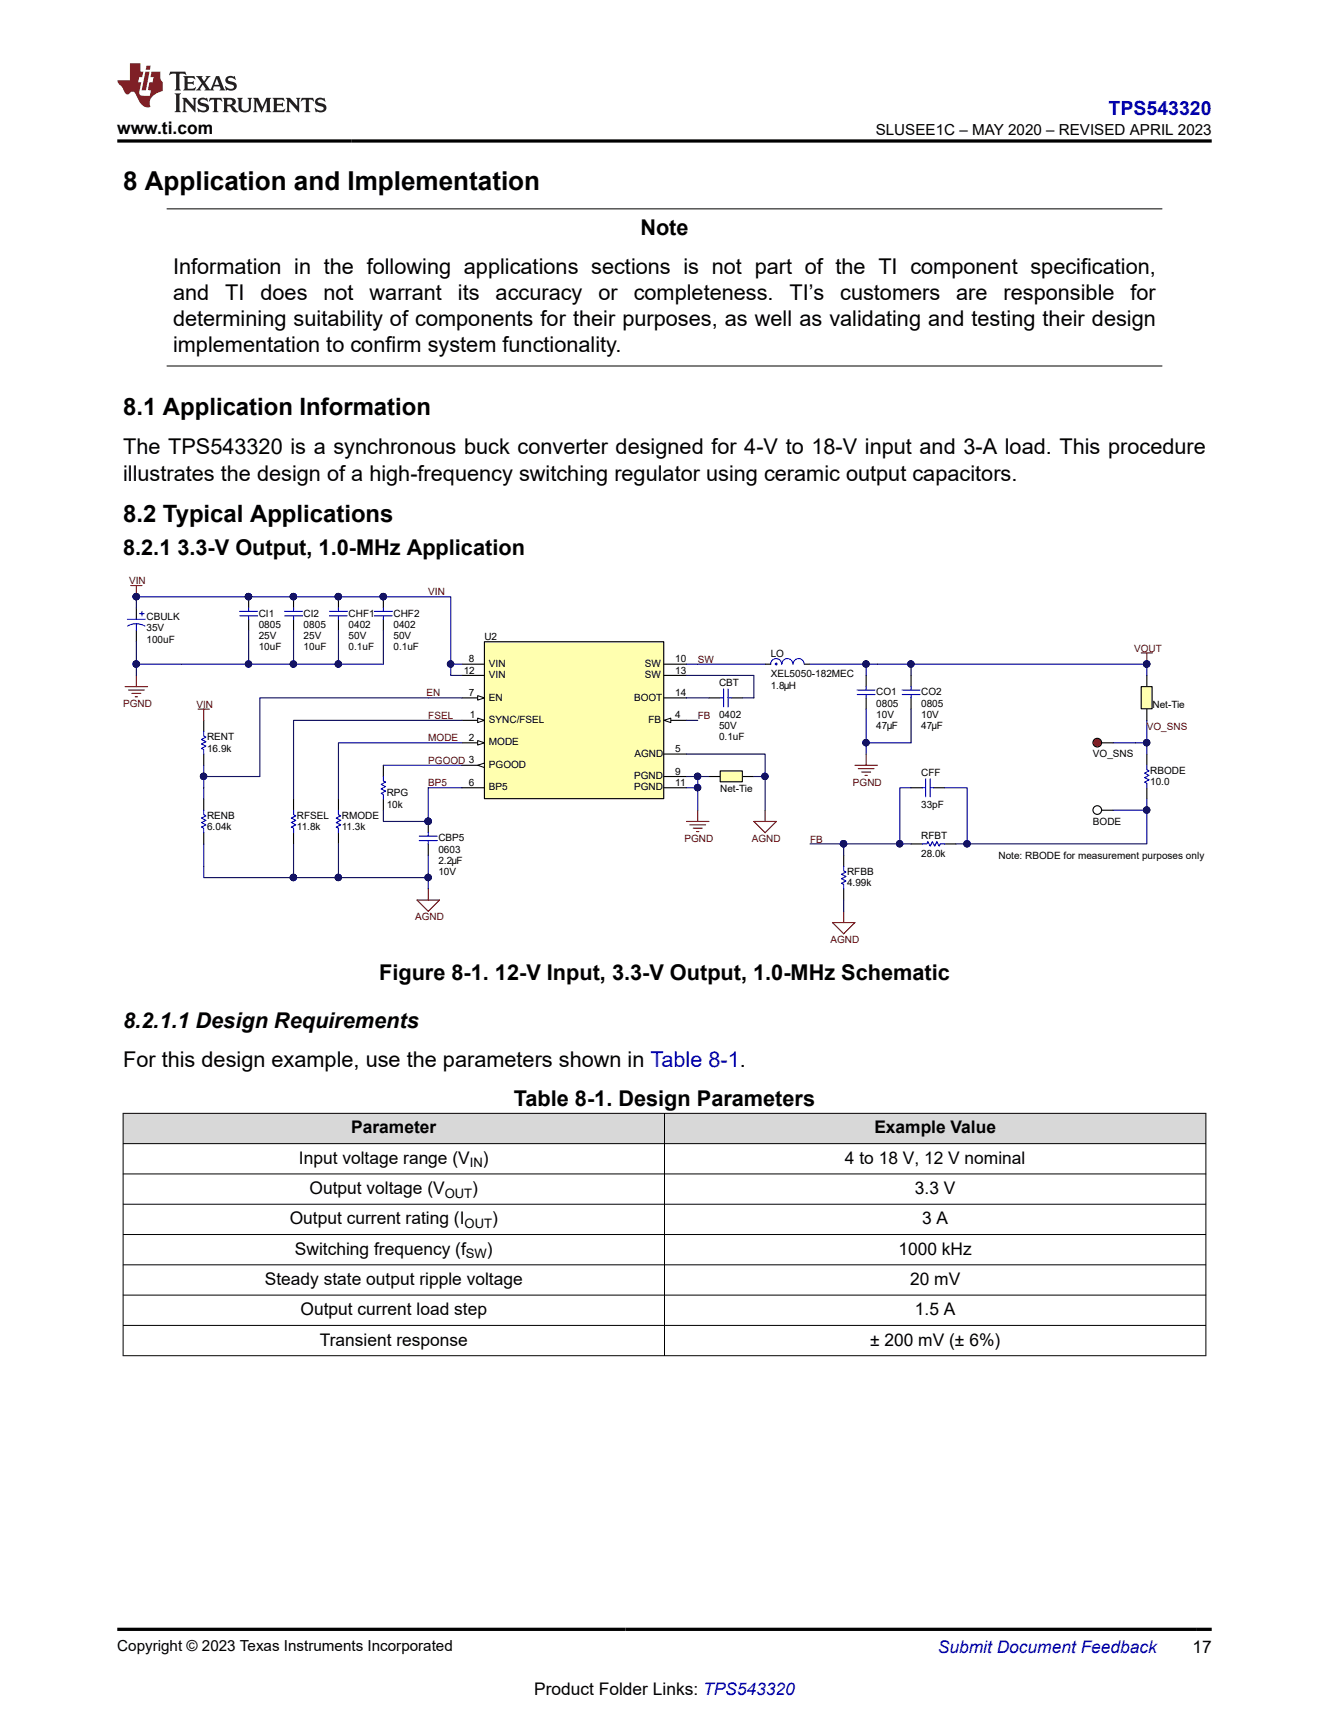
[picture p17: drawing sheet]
<svg xmlns="http://www.w3.org/2000/svg" width="216mm" height="279mm" viewBox="0 0 216 279" stroke-linecap="round" stroke-linejoin="round" font-family="sans-serif">
<defs><g id="words">
<text font-size="4.2" x="20" y="30.9">8 Application and Implementation</text>
<g font-size="3.9">
<text x="20" y="67.4">8.1 Application Information</text>
<text x="20" y="84.7">8.2 Typical Applications</text>
</g>
<g font-size="3.5">
<text x="104" y="38.2">Note</text>
<text x="28.1" y="44.5">Information in the following applications sections is not part of the TI component specification,</text>
<text x="28.1" y="53">determining suitability of components for their purposes, as well as validating and testing their design</text>
<text x="28.1" y="48.8">and</text>
<text x="36.6" y="48.8">TI</text>
<text x="42.3" y="48.8">does</text>
<text x="52.6" y="48.8">not</text>
<text x="60" y="48.8">warrant</text>
<text x="74.4" y="48.8">its</text>
<text x="80.5" y="48.8">accuracy</text>
<text x="97.2" y="48.8">or</text>
<text x="102.9" y="48.8">completeness.</text>
<text x="128.3" y="48.8">TI’s</text>
<text x="136.5" y="48.8">customers</text>
<text x="155.3" y="48.8">are</text>
<text x="163" y="48.8">responsible</text>
<text x="183.7" y="48.8">for</text>
<text x="28.1" y="57.2">implementation to confirm system functionality.</text>
<text x="20" y="73.8">The TPS543320 is a synchronous buck converter designed for 4-V to 18-V input and 3-A load. This procedure</text>
<text x="20" y="78.1">illustrates the design of a high-frequency switching regulator using ceramic output capacitors.</text>
<text x="20" y="90.1">8.2.1 3.3-V Output, 1.0-MHz Application</text>
<text x="61.6" y="159.2">Figure 8-1. 12-V Input, 3.3-V Output, 1.0-MHz Schematic</text>
<text x="20" y="167">8.2.1.1 Design Requirements</text>
<text x="20" y="173.3">For this design example, use the parameters shown in Table 8-1.</text>
<text x="83.5" y="179.7">Table 8-1. Design Parameters</text>
</g>
<text font-size="3.2" fill="#00f" x="180.1" y="18.7">TPS543320</text>
<g font-size="2.8">
<text x="19" y="21.8">www.ti.com</text>
<text x="57.1" y="184.1">Parameter</text>
<text x="142" y="184.1">Example Value</text>
<text x="48.6" y="189">Input voltage range (V</text>
<text x="78.4" y="189">)</text>
<text x="137.3" y="189">4 to 18 V, 12 V nominal</text>
<text x="50.3" y="194">Output voltage (V</text>
<text x="76.7" y="194">)</text>
<text x="148.6" y="194">3.3 V</text>
<text x="47.1" y="198.9">Output current rating (I</text>
<text x="47.9" y="203.8">Switching frequency (f</text>
<text x="79.1" y="203.8">)</text>
<text x="79.9" y="198.9">)</text>
<text x="146" y="203.8">1000 kHz</text>
<text x="149.8" y="198.9">3 A</text>
<text x="43" y="208.7">Steady state output ripple voltage</text>
<text x="147.8" y="208.7">20 mV</text>
<text x="48.8" y="213.7">Output current load step</text>
<text x="148.6" y="213.7">1.5 A</text>
<text x="51.9" y="218.6">Transient response</text>
<text x="141.4" y="218.6">± 200 mV (± 6%)</text>
<text x="193.7" y="268.5">17</text>
<text x="86.8" y="275.3">Product Folder Links: TPS543320</text>
</g>
<text font-size="2.8" fill="#00f" x="152.4" y="268.5">Submit Document Feedback</text>
<g font-size="2.5">
<text x="142.3" y="21.9">SLUSEE1C – MAY 2020 – REVISED APRIL 2023</text>
<text x="19" y="268.2">Copyright © 2023 Texas Instruments Incorporated</text>
</g>
<g font-size="2.1">
<text x="76.3" y="189.6">IN</text>
<text x="72.3" y="194.5">OUT</text>
<text x="75.5" y="199.5">OUT</text>
<text x="75.7" y="204.4">SW</text>
</g>
<g font-size="1.6" fill="#7f0000">
<text x="21" y="94.9">VIN</text>
<text x="69.6" y="96.7">VIN</text>
<text x="113.3" y="107.7">SW</text>
<text x="184.2" y="105.8">VOUT</text>
<text x="69.3" y="113.1">EN</text>
<text x="20" y="114.8">PGND</text>
<text x="31.9" y="115">VIN</text>
<text x="69.6" y="116.8">FSEL</text>
<text x="113.3" y="116.8">FB</text>
<text x="186.3" y="118.6">VO_SNS</text>
<text x="69.6" y="124.1">PGOOD 3</text>
<text x="69.6" y="120.4">MODE</text>
<text x="69.6" y="127.7">BP5</text>
<text x="138.6" y="127.6">PGND</text>
<text x="111.2" y="136.7">PGND</text>
<text x="122.1" y="136.7">AGND</text>
<text x="131.6" y="136.9">FB</text>
<text x="67.4" y="149.5">AGND</text>
<text x="134.9" y="153.2">AGND</text>
</g>
<g font-size="1.6">
<text x="23.8" y="100.7">CBULK</text>
<text x="42" y="100.2">CI1</text>
<text x="49.3" y="100.2">CI2</text>
<text x="56.6" y="100.2">CHF1</text>
<text x="63.9" y="100.2">CHF2</text>
<text x="23.8" y="102.6">35V</text>
<text x="23.8" y="104.4">100uF</text>
<text x="42" y="102">0805</text>
<text x="42" y="103.8">25V</text>
<text x="42" y="105.7">10uF</text>
<text x="49.3" y="102">0805</text>
<text x="49.3" y="103.8">25V</text>
<text x="49.3" y="105.7">10uF</text>
<text x="56.6" y="102">0402</text>
<text x="56.6" y="103.8">50V</text>
<text x="56.6" y="105.7">0.1uF</text>
<text x="63.9" y="102">0402</text>
<text x="63.9" y="103.8">50V</text>
<text x="63.9" y="105.7">0.1uF</text>
<text x="76.1" y="107.6">8</text>
<text x="78.7" y="104">U2</text>
<text x="109.7" y="107.6">10</text>
<text x="125.2" y="106.8">LO</text>
<text x="75.3" y="109.4">12</text>
<text x="76.1" y="113.1">7</text>
<text x="79.4" y="113.8">EN</text>
<text x="79.4" y="108.3">VIN</text>
<text x="79.4" y="110.1">VIN</text>
<text x="103" y="113.8">BOOT</text>
<text x="104.8" y="108.3">SW</text>
<text x="104.8" y="110.1">SW</text>
<text x="109.7" y="113.1">14</text>
<text x="109.7" y="109.4">13</text>
<text x="116.8" y="111.5">CBT</text>
<text x="125.2" y="110">XEL5050-182MEC</text>
<text x="125.2" y="111.9">1.8µH</text>
<text x="142.4" y="113">CO1</text>
<text x="149.6" y="113">CO2</text>
<text x="76.3" y="116.7">1</text>
<text x="79.4" y="117.4">SYNC/FSEL</text>
<text x="105.3" y="117.4">FB</text>
<text x="109.7" y="116.7">4</text>
<text x="116.8" y="116.6">0402</text>
<text x="116.8" y="118.4">50V</text>
<text x="142.4" y="114.8">0805</text>
<text x="142.4" y="116.6">10V</text>
<text x="142.4" y="118.4">47µF</text>
<text x="149.6" y="114.8">0805</text>
<text x="149.6" y="116.6">10V</text>
<text x="149.6" y="118.4">47µF</text>
<text x="187.2" y="115">Net-Tie</text>
<text x="33.6" y="122.1">16.9k</text>
<text x="33.6" y="120.3">RENT</text>
<text x="76.1" y="120.4">2</text>
<text x="79.4" y="121.1">MODE</text>
<text x="79.4" y="124.7">PGOOD</text>
<text x="103.1" y="122.9">AGND</text>
<text x="109.7" y="125.8">9</text>
<text x="109.7" y="122.2">5</text>
<text x="116.8" y="120.3">0.1uF</text>
<text x="177.6" y="123">VO_SNS</text>
<text x="186.9" y="125.7">RBODE</text>
<text x="62.8" y="131.2">10k</text>
<text x="62.8" y="129.4">RPG</text>
<text x="76.1" y="127.7">6</text>
<text x="79.4" y="128.4">BP5</text>
<text x="103" y="126.6">PGND</text>
<text x="103" y="128.4">PGND</text>
<text x="109.7" y="127.7">11</text>
<text x="117" y="128.7">Net-Tie</text>
<text x="149.6" y="131.2">33pF</text>
<text x="149.6" y="126.1">CFF</text>
<text x="186.9" y="127.6">10.0</text>
<text x="33.6" y="134.9">6.04k</text>
<text x="33.6" y="133">RENB</text>
<text x="48.2" y="134.9">11.8k</text>
<text x="48.2" y="133">RFSEL</text>
<text x="55.5" y="134.9">11.3k</text>
<text x="55.5" y="133">RMODE</text>
<text x="71.2" y="136.7">CBP5</text>
<text x="149.6" y="136.3">RFBT</text>
<text x="177.6" y="133.9">BODE</text>
<text x="71.2" y="138.5">0603</text>
<text x="71.2" y="140.3">2.2µF</text>
<text x="71.2" y="142.2">10V</text>
<text x="137.6" y="144">4.99k</text>
<text x="137.6" y="142.2">RFBB</text>
<text x="149.6" y="139.2">28.0k</text>
<text x="162.2" y="139.6">Note: RBODE for measurement purposes only</text>
</g>
</g></defs>
<path d="M27.1 33.9h161.7M27.1 59.5h161.7" fill="none" stroke="#000" stroke-width=".16"/>
<path d="M55 96.9v1.9M140.7 109.7v1.8M140.7 113.4v1.8" fill="none" stroke="#000" stroke-width=".18"/>
<path d="M139.2 112.1h3M139.2 112.8h3M140.7 111.5v.6M140.7 112.8v.6" fill="none" stroke="#00f" stroke-width=".18"/>
<circle cx="55" cy="96.9" r=".52" fill="#00007f"/>
<circle cx="55" cy="96.9" r=".52" fill="none" stroke="#00007f" stroke-width=".16"/>
<path d="M55 100.6v1.8" fill="none" stroke="#000" stroke-width=".18"/>
<path d="M53.5 99.3h2.9M55 98.8v.5M53.5 100h2.9M55 100v.6" fill="none" stroke="#00f" stroke-width=".18"/>
<circle cx="55" cy="96.9" r=".52" fill="#00007f"/>
<circle cx="55" cy="96.9" r=".52" fill="none" stroke="#00007f" stroke-width=".16"/>
<path d="M62.3 96.9v1.9" fill="none" stroke="#000" stroke-width=".18"/>
<circle cx="62.3" cy="96.9" r=".52" fill="#00007f"/>
<circle cx="62.3" cy="96.9" r=".52" fill="none" stroke="#00007f" stroke-width=".16"/>
<path d="M62.3 100.6v1.8" fill="none" stroke="#000" stroke-width=".18"/>
<path d="M60.8 99.3h2.9M62.3 98.8v.5M60.8 100h2.9M62.3 100v.6" fill="none" stroke="#00f" stroke-width=".18"/>
<circle cx="62.3" cy="96.9" r=".52" fill="#00007f"/>
<circle cx="62.3" cy="96.9" r=".52" fill="none" stroke="#00007f" stroke-width=".16"/>
<path d="M47.7 96.9v1.9M115.2 113.4h1.8M118.8 113.4h1.8" fill="none" stroke="#000" stroke-width=".18"/>
<path d="M117 113.4h.5M117.5 111.9v2.9M118.3 113.4h.5M118.3 111.9v2.9" fill="none" stroke="#00f" stroke-width=".18"/>
<circle cx="47.7" cy="96.9" r=".52" fill="#00007f"/>
<circle cx="47.7" cy="96.9" r=".52" fill="none" stroke="#00007f" stroke-width=".16"/>
<path d="M47.7 100.6v1.8" fill="none" stroke="#000" stroke-width=".18"/>
<path d="M46.2 99.3h2.9M47.7 98.8v.5M46.2 100h2.9M47.7 100v.6" fill="none" stroke="#00f" stroke-width=".18"/>
<circle cx="47.7" cy="96.9" r=".52" fill="#00007f"/>
<circle cx="47.7" cy="96.9" r=".52" fill="none" stroke="#00007f" stroke-width=".16"/>
<path d="M40.4 96.9v1.9" fill="none" stroke="#000" stroke-width=".18"/>
<circle cx="40.4" cy="96.9" r=".52" fill="#00007f"/>
<circle cx="40.4" cy="96.9" r=".52" fill="none" stroke="#00007f" stroke-width=".16"/>
<path d="M40.4 100.6v1.8" fill="none" stroke="#000" stroke-width=".18"/>
<path d="M38.9 99.3h3M40.4 98.8v.5M38.9 100h3M40.4 100v.6" fill="none" stroke="#00f" stroke-width=".18"/>
<circle cx="40.4" cy="96.9" r=".52" fill="#00007f"/>
<circle cx="40.4" cy="96.9" r=".52" fill="none" stroke="#00007f" stroke-width=".16"/>
<path d="M22.2 98.8v1.8M22.2 102.4v1.8M186.3 109.7v1.8M186.3 115.2v1.8" fill="none" stroke="#000" stroke-width=".18"/>
<path d="M22.7 99.7h.7M23.1 99.3v.7M20.7 100.6h2.9M22.2 101.3l.7 .1 .7 .3M22.2 101.3v1.1M22.2 101.3l-.8 .1-.7 .3" fill="none" stroke="#00f" stroke-width=".18"/>
<path d="M185.4 111.5h1.8v3.6h-1.8z" fill-rule="evenodd" fill="#ffffaf"/>
<path d="M185.4 111.5h1.8v3.6h-1.8z" fill="none" stroke="#000" stroke-width=".18"/>
<circle cx="178.3" cy="120.6" r=".7" fill="#ee0d21"/>
<g fill="none" stroke="#000" stroke-width=".18">
<path d="M179 120.7h1.8"/>
<circle cx="178.3" cy="120.6" r=".7"/>
</g>
<circle cx="178.3" cy="131.6" r=".7" fill="#fff"/>
<g fill="none" stroke="#000" stroke-width=".18">
<path d="M55 129.8v1.8M55 135.3v1.8M137.1 138.9v1.8M148 137.1h1.8M153.5 137.1h1.8M179 131.6h1.8M186.3 122.5v1.8M186.3 128v1.8M137.1 144.4v1.8"/>
<circle cx="178.3" cy="131.6" r=".7"/>
</g>
<path d="M55 131.6v.7l.3 .2-.7 .4 .7 .4-.7 .3 .7 .4-.7 .4 .4 .1v.8M149.8 137.1h.8l.1-.4 .4 .8 .4-.8 .3 .8 .4-.8 .4 .8 .1-.4h.8M186.3 124.3v.7l.4 .2-.8 .4 .8 .4-.8 .3 .8 .4-.8 .4 .4 .1v.8M137.1 140.7v.8l.3 .2-.7 .3 .7 .4-.7 .3 .7 .4-.7 .4 .4 .2v.7" fill="none" stroke="#00f" stroke-width=".18"/>
<path d="M135.2 149.9h3.7l-1.8 1.8zM137.1 148v1.9" fill="none" stroke="#7f0000" stroke-width=".18"/>
<path d="M186.3 117v5.5" fill="none" stroke="#00007f" stroke-width=".18"/>
<circle cx="186.3" cy="120.6" r=".52" fill="#00007f"/>
<circle cx="186.3" cy="120.6" r=".52" fill="none" stroke="#00007f" stroke-width=".16"/>
<path d="M184.5 120.7h1.8" fill="none" stroke="#00007f" stroke-width=".18"/>
<circle cx="186.3" cy="120.6" r=".52" fill="#00007f"/>
<circle cx="186.3" cy="120.6" r=".52" fill="none" stroke="#00007f" stroke-width=".16"/>
<path d="M148 128h1.8M151.7 128h1.8" fill="none" stroke="#000" stroke-width=".18"/>
<path d="M149.8 128h.6M150.4 126.5v2.9M151.1 128h.6M151.1 126.5v2.9" fill="none" stroke="#00f" stroke-width=".18"/>
<path d="M186.3 129.8v7.3h-31" fill="none" stroke="#00007f" stroke-width=".18"/>
<circle cx="186.3" cy="131.6" r=".52" fill="#00007f"/>
<circle cx="186.3" cy="131.6" r=".52" fill="none" stroke="#00007f" stroke-width=".16"/>
<circle cx="157.1" cy="137.1" r=".52" fill="#00007f"/>
<circle cx="157.1" cy="137.1" r=".52" fill="none" stroke="#00007f" stroke-width=".16"/>
<path d="M180.8 131.6h5.5" fill="none" stroke="#00007f" stroke-width=".18"/>
<circle cx="186.3" cy="131.6" r=".52" fill="#00007f"/>
<circle cx="186.3" cy="131.6" r=".52" fill="none" stroke="#00007f" stroke-width=".16"/>
<path d="M153.5 128h3.6v9.1" fill="none" stroke="#00007f" stroke-width=".18"/>
<circle cx="157.1" cy="137.1" r=".52" fill="#00007f"/>
<circle cx="157.1" cy="137.1" r=".52" fill="none" stroke="#00007f" stroke-width=".16"/>
<path d="M148 128h-1.8v9.1h1.8" fill="none" stroke="#00007f" stroke-width=".18"/>
<circle cx="146.2" cy="137.1" r=".52" fill="#00007f"/>
<circle cx="146.2" cy="137.1" r=".52" fill="none" stroke="#00007f" stroke-width=".16"/>
<path d="M137.1 137.1h9.1" fill="none" stroke="#00007f" stroke-width=".18"/>
<circle cx="146.2" cy="137.1" r=".52" fill="#00007f"/>
<circle cx="146.2" cy="137.1" r=".52" fill="none" stroke="#00007f" stroke-width=".16"/>
<circle cx="137" cy="137.1" r=".52" fill="#00007f"/>
<circle cx="137" cy="137.1" r=".52" fill="none" stroke="#00007f" stroke-width=".16"/>
<path d="M137.1 146.2v1.8" fill="none" stroke="#00007f" stroke-width=".18"/>
<path d="M78.7 104.2h29.1v25.5h-29.1z" fill-rule="evenodd" fill="#ffffaf"/>
<path d="M75 117h3.7M78.7 104.2h29.1v25.5h-29.1z" fill="none" stroke="#000" stroke-width=".18"/>
<path d="M77.6 116.7l1.1 .3-1.1 .4z" fill="#fff"/>
<path d="M77.6 116.7l1.1 .3-1.1 .4z" fill="none" stroke="#000" stroke-width=".16"/>
<path d="M75 120.7h3.7" fill="none" stroke="#000" stroke-width=".18"/>
<path d="M77.6 120.3l1.1 .4-1.1 .3z" fill="#fff"/>
<path d="M77.6 120.3l1.1 .4-1.1 .3z" fill="none" stroke="#000" stroke-width=".16"/>
<path d="M75 124.3h3.7" fill="none" stroke="#000" stroke-width=".18"/>
<path d="M77.6 124.3l1.1-.4v.8z" fill="#fff"/>
<path d="M77.6 124.3l1.1-.4v.8z" fill="none" stroke="#000" stroke-width=".16"/>
<path d="M107.9 117h3.6" fill="none" stroke="#000" stroke-width=".18"/>
<path d="M107.9 117l1.1-.3v.7z" fill="#fff"/>
<path d="M107.9 117l1.1-.3v.7z" fill="none" stroke="#000" stroke-width=".16"/>
<path d="M75 113.4h3.7M75 128h3.7M107.9 122.5h3.6" fill="none" stroke="#000" stroke-width=".18"/>
<path d="M77.6 113l1.1 .4-1.1 .3z" fill="#fff"/>
<path d="M77.6 113l1.1 .4-1.1 .3z" fill="none" stroke="#000" stroke-width=".16"/>
<path d="M75 107.9h3.7M75 109.7h3.7M107.9 107.9h3.6M107.9 109.7h3.6M107.9 113.4h3.6M107.9 126.1h3.6M107.9 128h3.6" fill="none" stroke="#000" stroke-width=".18"/>
<path d="M111.5 113.4h3.7M113.3 107.9h9.2M111.5 126.1h1.8v1.9h-1.8" fill="none" stroke="#00007f" stroke-width=".18"/>
<circle cx="113.3" cy="126.1" r=".52" fill="#00007f"/>
<circle cx="113.3" cy="126.1" r=".52" fill="none" stroke="#00007f" stroke-width=".16"/>
<circle cx="113.3" cy="127.9" r=".52" fill="#00007f"/>
<circle cx="113.3" cy="127.9" r=".52" fill="none" stroke="#00007f" stroke-width=".16"/>
<path d="M75 107.9h-1.8v1.8h1.8" fill="none" stroke="#00007f" stroke-width=".18"/>
<circle cx="73.2" cy="107.9" r=".52" fill="#00007f"/>
<circle cx="73.2" cy="107.9" r=".52" fill="none" stroke="#00007f" stroke-width=".16"/>
<path d="M69.6 120.7h5.4M113.3 128v3.6" fill="none" stroke="#00007f" stroke-width=".18"/>
<path d="M111.5 133.4h3.7M112.1 134h2.5M112.6 134.5h1.5M113.2 135.1h.3M113.3 131.6v1.8" fill="none" stroke="#7f0000" stroke-width=".18"/>
<circle cx="113.3" cy="127.9" r=".52" fill="#00007f"/>
<circle cx="113.3" cy="127.9" r=".52" fill="none" stroke="#00007f" stroke-width=".16"/>
<path d="M111.5 117h1.8" fill="none" stroke="#00007f" stroke-width=".18"/>
<path d="M122.5 133.4h3.6l-1.8 1.9zM124.3 131.6v1.8" fill="none" stroke="#7f0000" stroke-width=".18"/>
<path d="M115.2 126.1h1.8M120.6 126.1h1.9" fill="none" stroke="#000" stroke-width=".18"/>
<path d="M117 125.2h3.6v1.8h-3.6z" fill-rule="evenodd" fill="#ffffaf"/>
<path d="M117 125.2h3.6v1.8h-3.6z" fill="none" stroke="#000" stroke-width=".18"/>
<path d="M111.5 122.5h12.8v9.1" fill="none" stroke="#00007f" stroke-width=".18"/>
<circle cx="124.3" cy="126.1" r=".52" fill="#00007f"/>
<circle cx="124.3" cy="126.1" r=".52" fill="none" stroke="#00007f" stroke-width=".16"/>
<path d="M122.5 126.1h1.8" fill="none" stroke="#00007f" stroke-width=".18"/>
<circle cx="124.3" cy="126.1" r=".52" fill="#00007f"/>
<circle cx="124.3" cy="126.1" r=".52" fill="none" stroke="#00007f" stroke-width=".16"/>
<path d="M113.3 126.1h1.9" fill="none" stroke="#00007f" stroke-width=".18"/>
<circle cx="113.3" cy="126.1" r=".52" fill="#00007f"/>
<circle cx="113.3" cy="126.1" r=".52" fill="none" stroke="#00007f" stroke-width=".16"/>
<path d="M62.3 102.4v5.5h-32.9" fill="none" stroke="#00007f" stroke-width=".18"/>
<circle cx="55" cy="107.9" r=".52" fill="#00007f"/>
<circle cx="55" cy="107.9" r=".52" fill="none" stroke="#00007f" stroke-width=".16"/>
<circle cx="47.7" cy="107.9" r=".52" fill="#00007f"/>
<circle cx="47.7" cy="107.9" r=".52" fill="none" stroke="#00007f" stroke-width=".16"/>
<circle cx="40.4" cy="107.9" r=".52" fill="#00007f"/>
<circle cx="40.4" cy="107.9" r=".52" fill="none" stroke="#00007f" stroke-width=".16"/>
<path d="M140.7 115.2v5.5h7.3" fill="none" stroke="#00007f" stroke-width=".18"/>
<circle cx="140.7" cy="120.6" r=".52" fill="#00007f"/>
<circle cx="140.7" cy="120.6" r=".52" fill="none" stroke="#00007f" stroke-width=".16"/>
<path d="M186.3 107.9v1.8" fill="none" stroke="#00007f" stroke-width=".18"/>
<circle cx="186.3" cy="107.9" r=".52" fill="#00007f"/>
<circle cx="186.3" cy="107.9" r=".52" fill="none" stroke="#00007f" stroke-width=".16"/>
<path d="M69.6 113.4h5.4" fill="none" stroke="#00007f" stroke-width=".18"/>
<path d="M69.6 133.4v1.9" fill="none" stroke="#000" stroke-width=".18"/>
<circle cx="69.5" cy="133.4" r=".52" fill="#00007f"/>
<circle cx="69.5" cy="133.4" r=".52" fill="none" stroke="#00007f" stroke-width=".16"/>
<path d="M69.6 137.1v1.8" fill="none" stroke="#000" stroke-width=".18"/>
<path d="M68.1 135.8h2.9M68.1 136.5h2.9M69.6 135.3v.5M69.6 136.5v.6" fill="none" stroke="#00f" stroke-width=".18"/>
<circle cx="69.5" cy="133.4" r=".52" fill="#00007f"/>
<circle cx="69.5" cy="133.4" r=".52" fill="none" stroke="#00007f" stroke-width=".16"/>
<path d="M67.8 146.2h3.6l-1.8 1.8zM69.6 144.4v1.8" fill="none" stroke="#7f0000" stroke-width=".18"/>
<path d="M69.6 138.9v5.5" fill="none" stroke="#00007f" stroke-width=".18"/>
<circle cx="69.5" cy="142.5" r=".52" fill="#00007f"/>
<circle cx="69.5" cy="142.5" r=".52" fill="none" stroke="#00007f" stroke-width=".16"/>
<path d="M62.3 124.3v1.8M62.3 129.8v1.8" fill="none" stroke="#000" stroke-width=".18"/>
<path d="M62.3 126.1v.8l.3 .2-.7 .3 .7 .4-.7 .3 .7 .4-.7 .4 .4 .2v.7" fill="none" stroke="#00f" stroke-width=".18"/>
<path d="M69.6 128v5.4" fill="none" stroke="#00007f" stroke-width=".18"/>
<circle cx="69.5" cy="133.4" r=".52" fill="#00007f"/>
<circle cx="69.5" cy="133.4" r=".52" fill="none" stroke="#00007f" stroke-width=".16"/>
<path d="M69.6 117h5.4" fill="none" stroke="#00007f" stroke-width=".18"/>
<path d="M21.2 95.1h1.9M22.2 95.1v1.8" fill="none" stroke="#7f0000" stroke-width=".18"/>
<circle cx="22.1" cy="96.9" r=".52" fill="#00007f"/>
<circle cx="22.1" cy="96.9" r=".52" fill="none" stroke="#00007f" stroke-width=".16"/>
<path d="M22.2 96.9v1.9" fill="none" stroke="#00007f" stroke-width=".18"/>
<circle cx="22.1" cy="96.9" r=".52" fill="#00007f"/>
<circle cx="22.1" cy="96.9" r=".52" fill="none" stroke="#00007f" stroke-width=".16"/>
<path d="M22.2 104.2v3.7" fill="none" stroke="#00007f" stroke-width=".18"/>
<circle cx="22.1" cy="107.9" r=".52" fill="#00007f"/>
<circle cx="22.1" cy="107.9" r=".52" fill="none" stroke="#00007f" stroke-width=".16"/>
<path d="M22.2 96.9h51v11" fill="none" stroke="#00007f" stroke-width=".18"/>
<circle cx="22.1" cy="96.9" r=".52" fill="#00007f"/>
<circle cx="22.1" cy="96.9" r=".52" fill="none" stroke="#00007f" stroke-width=".16"/>
<circle cx="40.4" cy="96.9" r=".52" fill="#00007f"/>
<circle cx="40.4" cy="96.9" r=".52" fill="none" stroke="#00007f" stroke-width=".16"/>
<circle cx="47.7" cy="96.9" r=".52" fill="#00007f"/>
<circle cx="47.7" cy="96.9" r=".52" fill="none" stroke="#00007f" stroke-width=".16"/>
<circle cx="55" cy="96.9" r=".52" fill="#00007f"/>
<circle cx="55" cy="96.9" r=".52" fill="none" stroke="#00007f" stroke-width=".16"/>
<circle cx="62.3" cy="96.9" r=".52" fill="#00007f"/>
<circle cx="62.3" cy="96.9" r=".52" fill="none" stroke="#00007f" stroke-width=".16"/>
<circle cx="73.2" cy="107.9" r=".52" fill="#00007f"/>
<circle cx="73.2" cy="107.9" r=".52" fill="none" stroke="#00007f" stroke-width=".16"/>
<path d="M131.6 137.1h5.5" fill="none" stroke="#00007f" stroke-width=".18"/>
<circle cx="137" cy="137.1" r=".52" fill="#00007f"/>
<circle cx="137" cy="137.1" r=".52" fill="none" stroke="#00007f" stroke-width=".16"/>
<path d="M111.5 109.7h11v3.7M111.5 107.9h1.8M133.4 107.9h9.1M69.6 128h5.4M180.8 120.7h3.7" fill="none" stroke="#00007f" stroke-width=".18"/>
<circle cx="140.7" cy="107.9" r=".52" fill="#00007f"/>
<circle cx="140.7" cy="107.9" r=".52" fill="none" stroke="#00007f" stroke-width=".16"/>
<path d="M22.2 107.9h7.2" fill="none" stroke="#00007f" stroke-width=".18"/>
<circle cx="22.1" cy="107.9" r=".52" fill="#00007f"/>
<circle cx="22.1" cy="107.9" r=".52" fill="none" stroke="#00007f" stroke-width=".16"/>
<path d="M55 137.1v5.5" fill="none" stroke="#00007f" stroke-width=".18"/>
<circle cx="55" cy="142.5" r=".52" fill="#00007f"/>
<circle cx="55" cy="142.5" r=".52" fill="none" stroke="#00007f" stroke-width=".16"/>
<path d="M22.2 107.9v1.8M69.6 117h-21.9v12.8M69.6 120.7h-14.6v9.1" fill="none" stroke="#00007f" stroke-width=".18"/>
<path d="M20.3 111.5h3.7M20.9 112.1h2.5M21.4 112.6h1.5M22 113.2h.3M22.2 109.7v1.8" fill="none" stroke="#7f0000" stroke-width=".18"/>
<circle cx="22.1" cy="107.9" r=".52" fill="#00007f"/>
<circle cx="22.1" cy="107.9" r=".52" fill="none" stroke="#00007f" stroke-width=".16"/>
<path d="M185.4 106.1h1.8M186.3 106.1v1.8" fill="none" stroke="#7f0000" stroke-width=".18"/>
<circle cx="186.3" cy="107.9" r=".52" fill="#00007f"/>
<circle cx="186.3" cy="107.9" r=".52" fill="none" stroke="#00007f" stroke-width=".16"/>
<path d="M138.9 124.3h3.6M139.4 124.9h2.6M140 125.4h1.4M140.5 126h.4M140.7 122.5v1.8" fill="none" stroke="#7f0000" stroke-width=".18"/>
<path d="M142.5 107.9h43.8" fill="none" stroke="#00007f" stroke-width=".18"/>
<circle cx="186.3" cy="107.9" r=".52" fill="#00007f"/>
<circle cx="186.3" cy="107.9" r=".52" fill="none" stroke="#00007f" stroke-width=".16"/>
<circle cx="148" cy="107.9" r=".52" fill="#00007f"/>
<circle cx="148" cy="107.9" r=".52" fill="none" stroke="#00007f" stroke-width=".16"/>
<path d="M148 115.2v5.5M140.7 120.7v1.8" fill="none" stroke="#00007f" stroke-width=".18"/>
<circle cx="140.7" cy="120.6" r=".52" fill="#00007f"/>
<circle cx="140.7" cy="120.6" r=".52" fill="none" stroke="#00007f" stroke-width=".16"/>
<path d="M47.7 142.6h21.9" fill="none" stroke="#00007f" stroke-width=".18"/>
<circle cx="69.5" cy="142.5" r=".52" fill="#00007f"/>
<circle cx="69.5" cy="142.5" r=".52" fill="none" stroke="#00007f" stroke-width=".16"/>
<circle cx="55" cy="142.5" r=".52" fill="#00007f"/>
<circle cx="55" cy="142.5" r=".52" fill="none" stroke="#00007f" stroke-width=".16"/>
<circle cx="47.7" cy="142.5" r=".52" fill="#00007f"/>
<circle cx="47.7" cy="142.5" r=".52" fill="none" stroke="#00007f" stroke-width=".16"/>
<path d="M47.7 137.1v5.5" fill="none" stroke="#00007f" stroke-width=".18"/>
<circle cx="47.7" cy="142.5" r=".52" fill="#00007f"/>
<circle cx="47.7" cy="142.5" r=".52" fill="none" stroke="#00007f" stroke-width=".16"/>
<path d="M137.1 137.1v1.8" fill="none" stroke="#00007f" stroke-width=".18"/>
<circle cx="137" cy="137.1" r=".52" fill="#00007f"/>
<circle cx="137" cy="137.1" r=".52" fill="none" stroke="#00007f" stroke-width=".16"/>
<path d="M140.7 107.9v1.8" fill="none" stroke="#00007f" stroke-width=".18"/>
<circle cx="140.7" cy="107.9" r=".52" fill="#00007f"/>
<circle cx="140.7" cy="107.9" r=".52" fill="none" stroke="#00007f" stroke-width=".16"/>
<path d="M148 107.9v1.8" fill="none" stroke="#00007f" stroke-width=".18"/>
<circle cx="148" cy="107.9" r=".52" fill="#00007f"/>
<circle cx="148" cy="107.9" r=".52" fill="none" stroke="#00007f" stroke-width=".16"/>
<path d="M55 102.4v5.5" fill="none" stroke="#00007f" stroke-width=".18"/>
<circle cx="55" cy="107.9" r=".52" fill="#00007f"/>
<circle cx="55" cy="107.9" r=".52" fill="none" stroke="#00007f" stroke-width=".16"/>
<path d="M47.7 102.4v5.5" fill="none" stroke="#00007f" stroke-width=".18"/>
<circle cx="47.7" cy="107.9" r=".52" fill="#00007f"/>
<circle cx="47.7" cy="107.9" r=".52" fill="none" stroke="#00007f" stroke-width=".16"/>
<path d="M40.4 102.4v5.5" fill="none" stroke="#00007f" stroke-width=".18"/>
<circle cx="40.4" cy="107.9" r=".52" fill="#00007f"/>
<circle cx="40.4" cy="107.9" r=".52" fill="none" stroke="#00007f" stroke-width=".16"/>
<path d="M120.6 113.4h1.9M62.3 131.6v1.8h7.3M62.3 124.3h12.7" fill="none" stroke="#00007f" stroke-width=".18"/>
<circle cx="69.5" cy="133.4" r=".52" fill="#00007f"/>
<circle cx="69.5" cy="133.4" r=".52" fill="none" stroke="#00007f" stroke-width=".16"/>
<path d="M33.1 117v1.8M124.3 107.9h.9M130.7 107.9h.9M148 109.7v1.8M148 113.4v1.8M33.1 122.5v1.8M33.1 129.8v1.8M33.1 135.3v1.8M47.7 129.8v1.8M47.7 135.3v1.8" fill="none" stroke="#000" stroke-width=".18"/>
<g fill="none" stroke="#00f" stroke-width=".18">
<path d="M33.1 118.8v.8l.4 .2-.8 .3 .8 .4-.8 .3 .8 .4-.8 .4 .4 .2v.7M127 107.9a.89 .89 0 0 0-.9-.9 .89 .89 0 0 0-.9 .9M128.8 107.9a.89 .89 0 0 0-.9-.9 .89 .89 0 0 0-.9 .9M130.6 107.9a.89 .89 0 0 0-.9-.9 .89 .89 0 0 0-.8 .9M146.5 112.1h3M146.5 112.8h3M148 111.5v.6M148 112.8v.6M33.1 131.6v.7l.4 .2-.8 .4 .8 .4-.8 .3 .8 .4-.8 .4 .4 .1v.8M47.7 131.6v.7l.4 .2-.8 .4 .8 .4-.8 .3 .8 .4-.8 .4 .4 .1v.8"/>
<circle cx="126.1" cy="107.9" r=".06"/>
<circle cx="126.1" cy="107.9" r=".16"/>
</g>
<circle cx="126.1" cy="107.9" r=".06" fill="#000"/>
<path d="M122.5 107.9h1.8M131.6 107.9h1.8M33.1 124.3v5.5M33.1 137.1v3.6" fill="none" stroke="#00007f" stroke-width=".18"/>
<circle cx="33.1" cy="126.1" r=".52" fill="#00007f"/>
<circle cx="33.1" cy="126.1" r=".52" fill="none" stroke="#00007f" stroke-width=".16"/>
<path d="M69.6 113.4h-27.4v12.7h-9.1" fill="none" stroke="#00007f" stroke-width=".18"/>
<circle cx="33.1" cy="126.1" r=".52" fill="#00007f"/>
<circle cx="33.1" cy="126.1" r=".52" fill="none" stroke="#00007f" stroke-width=".16"/>
<path d="M32.2 115.2h1.8M33.1 115.2v1.8" fill="none" stroke="#7f0000" stroke-width=".18"/>
<path d="M33.1 140.7v1.9h14.6" fill="none" stroke="#00007f" stroke-width=".18"/>
<circle cx="47.7" cy="142.5" r=".52" fill="#00007f"/>
<circle cx="47.7" cy="142.5" r=".52" fill="none" stroke="#00007f" stroke-width=".16"/>
<g fill="#d8d8d8">
<path d="M20 180.9h175.9v4.9h-175.9z" fill-rule="evenodd"/>
<path d="M20.1 180.9h87.8v4.8h-87.8z" fill-rule="evenodd"/>
<path d="M108 180.9h87.8v4.8h-87.8z" fill-rule="evenodd"/>
</g>
<path d="M19.9 180.9h176.1M19.9 185.8h176.1M19.9 190.7h176.1M19.9 195.6h176.1M20 180.8v39.5M107.9 180.8v39.5M195.9 180.8v39.5M19.9 200.5h176.1M19.9 205.5h176.1M19.9 210.4h176.1M19.9 215.3h176.1M19.9 220.2h176.1" fill="none" stroke="#000" stroke-width=".16"/>
<path d="M27.7 11.6l-.2 .6a1.04 1.04 0 0 1 1.1-.2v2.3l-.2 .4h1l-.2-.4v-2.2a.65 .65 0 0 1 .9 0l.2 .1-.2-.6zM29.8 12.4l.2 .3v1.6l-.2 .4h1.9l.1-.6a1.17 1.17 0 0 1-1.3 .3v-.8h.6l.4 .2v-.7l-.4 .2h-.6v-.5l.2-.2a1 1 0 0 1 1 .3l-.1-.5zM31.8 12.4l1 1.1-1 1.2h.9l-.2-.2 .4-.8 .5 .8-.2 .2h1.6l-.2-.2 .1-.5h1l.1 .5-.1 .2h.9l-.2-.4-.8-1.9h-.5l-1 2.1-.8-1.1 .9-1h-.8l.2 .2-.5 .6-.3-.6 .1-.2zM35.2 12.8l.4 1h-.8zM36.8 12.5a.65 .65 0 0 0-.2 .7 .65 .65 0 0 0 .6 .5l.7 .1 .1 .3a.79 .79 0 0 1-.7 .4 .79 .79 0 0 1-.7-.5l.1 .7 .2-.1a.93 .93 0 0 0 1.1 0 .93 .93 0 0 0 .4-.9 1.46 1.46 0 0 0-1.2-.6l-.1-.3a1.09 1.09 0 0 1 1.2 .2l-.2-.6h-.3a1.05 1.05 0 0 0-1 .1zM28.4 15.2l.2 .4v2.2l-.2 .4h1l-.2-.4v-2.2l.2-.4zM29.6 15.9l.2 .4v1.5l-.2 .4h.8l-.3-.4v-1.3l1.7 1.8v-2l.2-.4h-.8l.2 .2 .1 1.1-1.2-1.3zM32.3 16a.65 .65 0 0 0-.2 .8 .65 .65 0 0 0 .7 .4l.6 .2 .1 .2a.79 .79 0 0 1-.7 .4 .79 .79 0 0 1-.7-.5l.1 .7 .2-.1a.93 .93 0 0 0 1.1 .1 .93 .93 0 0 0 .4-1 1.46 1.46 0 0 0-1.2-.5l-.1-.4a1.09 1.09 0 0 1 1.2 .2l-.2-.6h-.3a1.07 1.07 0 0 0-1 .1zM34.1 15.9l-.1 .6a.63 .63 0 0 1 .7-.3l.1 1.6-.3 .4h1l-.2-.4v-1.6a.81 .81 0 0 1 .8 .3l-.1-.6zM36.2 15.9l.2 .4v1.5l-.2 .4h.9l-.2-.2v-.7h.3a.87 .87 0 0 1 .6 .7 .64 .64 0 0 0 .9 .1l-.2-.1-.5-.7-.3-.1a.61 .61 0 0 0 .6-.6 .61 .61 0 0 0-.5-.7zM36.9 16.2h.2a.47 .47 0 0 1 .5 .1 .47 .47 0 0 1 .1 .5l-.2 .1-.6 .1zM38.5 15.9l.2 .2a2.27 2.27 0 0 0 .4 2 1.04 1.04 0 0 0 1.7-.7v-1.3l.2-.2h-.8l.2 .4v1.1a.6 .6 0 0 1-.6 .6 .6 .6 0 0 1-.6-.6v-1.1l.3-.4zM41.1 15.9l.2 .4v1.5l-.2 .4h.7l-.2-.4v-1.4l.9 1.9 .8-1.9v1.4l-.2 .4h1l-.3-.4v-1.5l.3-.4h-.8l-.7 1.5-.7-1.5zM44.3 15.9l.2 .4v1.5l-.2 .4h1.9l.1-.6a1.17 1.17 0 0 1-1.3 .3v-.8h.6l.4 .2v-.6l-.4 .2h-.6v-.6l.2-.1a1.01 1.01 0 0 1 1 .3l-.1-.6zM46.4 15.9l.3 .4v1.5l-.3 .4h.8l-.2-.4v-1.3l1.6 1.8v-2l.2-.4h-.7l.2 .2v1.1l-1.2-1.3zM49 15.9l-.1 .6a.63 .63 0 0 1 .8-.3v1.6l-.3 .4h1l-.2-.4v-1.6a.81 .81 0 0 1 .9 .3l-.2-.6zM51.4 16a.65 .65 0 0 0-.2 .8 .65 .65 0 0 0 .6 .4l.6 .2 .2 .2a.79 .79 0 0 1-.8 .4 .79 .79 0 0 1-.6-.5l.1 .7 .2-.1a.93 .93 0 0 0 1 .1 .93 .93 0 0 0 .5-1 1.46 1.46 0 0 0-1.3-.5l-.1-.4a1.09 1.09 0 0 1 1.3 .2l-.2-.6h-.3a1.06 1.06 0 0 0-1 .1z" fill="#231f20"/>
<path d="M21.1 10.3v2.7h-2.1a1.67 1.67 0 0 0 .8 1.1l.2 .3a1.21 1.21 0 0 0 .7 1l.2-.1a.59 .59 0 0 1 .6-.4 .59 .59 0 0 1 .5 .3l.4 .8a1.73 1.73 0 0 0 2 1.4 1.76 1.76 0 0 1 1.1-2.3l1-.3v-1.5a.91 .91 0 0 1-.5-.8v-.9h-1.4l-.2 .9h.5l-.1 .9h-.5l-.2 .9v.3l.4 .1-.2 .9h-.6a.73 .73 0 0 1-1.1-.7l.3-1.5h-.5l.2-.9h.5l.2-.9h-.5v-1.3zM23.6 11.6l-.6 3.1h.7l.6-3.1zM23.8 10.7l-.1 .6h.7l.1-.6z" fill="#ed1c24"/>
<path d="M19 22.9h177.8M19 264.7h177.8" fill="none" stroke="#000" stroke-width=".53"/>
<use href="#words"/>
</svg>
